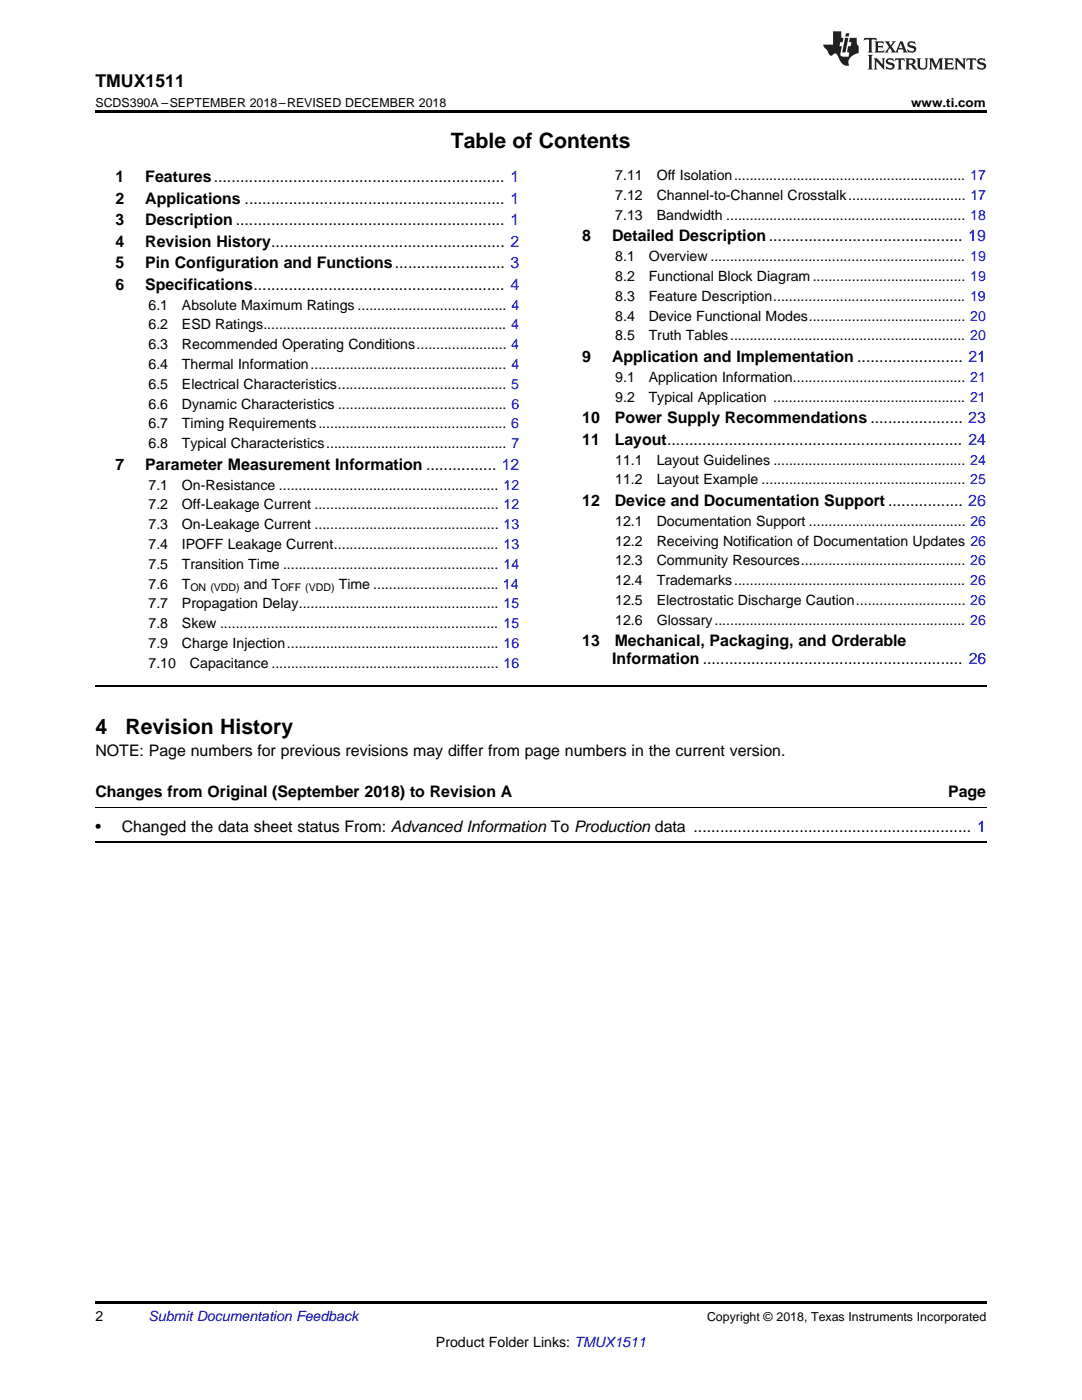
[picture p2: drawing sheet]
<svg xmlns="http://www.w3.org/2000/svg" width="216mm" height="279mm" viewBox="0 0 216 279" stroke-linecap="round" stroke-linejoin="round" font-family="sans-serif">
<defs><g id="words">
<g font-size="4.2">
<text x="90" y="29.6">Table of Contents</text>
<text x="19" y="146.6">4</text>
<text x="25" y="146.6">Revision History</text>
</g>
<text font-size="3.5" x="19" y="17.3">TMUX1511</text>
<g font-size="3.2">
<text x="23" y="36.3">1</text>
<text x="23" y="40.6">2</text>
<text x="29" y="36.3">Features.................................................................. 1</text>
<text x="29" y="40.6">Applications ........................................................... 1</text>
<text x="23" y="44.9">3</text>
<text x="29" y="44.9">Description ............................................................. 1</text>
<text x="23" y="49.2">4</text>
<text x="23" y="53.6">5</text>
<text x="29" y="49.2">Revision History..................................................... 2</text>
<text x="29" y="53.6">Pin Configuration and Functions......................... 3</text>
<text x="116.2" y="48.2">8</text>
<text x="122.1" y="48.2">Detailed Description............................................ 19</text>
<text x="23" y="57.9">6</text>
<text x="29" y="57.9">Specifications......................................................... 4</text>
<text x="116.2" y="72.2">9</text>
<text x="122.1" y="72.2">Application and Implementation ........................ 21</text>
<text x="116.2" y="84.5">10</text>
<text x="116.2" y="88.8">11</text>
<text x="122.7" y="84.5">Power Supply Recommendations ..................... 23</text>
<text x="122.7" y="88.8">Layout................................................................... 24</text>
<text x="23" y="93.8">7</text>
<text x="29" y="93.8">Parameter Measurement Information ................ 12</text>
<text x="116.2" y="101">12</text>
<text x="122.7" y="101">Device and Documentation Support ................. 26</text>
<text x="116.2" y="129">13</text>
<text x="122.7" y="129">Mechanical, Packaging, and Orderable</text>
<text x="122.2" y="132.5">Information ........................................................... 26</text>
<text x="19" y="150.9">NOTE: Page numbers for previous revisions may differ from page numbers in the current version.</text>
<text x="19" y="159">Changes from Original (September 2018) to Revision A</text>
<text x="189.2" y="159">Page</text>
<text x="19" y="166.1">•</text>
<text x="24.3" y="166.1">Changed the data sheet status From: Advanced Information To Production data ............................................................... 1</text>
</g>
<g font-size="2.8">
<text x="122.8" y="36">7.11</text>
<text x="131" y="36">Off Isolation........................................................... 17</text>
<text x="122.8" y="39.9">7.12</text>
<text x="131" y="39.9">Channel-to-Channel Crosstalk.............................. 17</text>
<text x="122.8" y="43.9">7.13</text>
<text x="131" y="43.9">Bandwidth ............................................................. 18</text>
<text x="122.8" y="52.1">8.1</text>
<text x="129.4" y="52.1">Overview ................................................................. 19</text>
<text x="122.8" y="56.1">8.2</text>
<text x="129.4" y="56.1">Functional Block Diagram....................................... 19</text>
<text x="29.6" y="61.8">6.1</text>
<text x="29.6" y="65.8">6.2</text>
<text x="36.3" y="61.8">Absolute Maximum Ratings ...................................... 4</text>
<text x="36.3" y="65.8">ESD Ratings.............................................................. 4</text>
<text x="122.8" y="60">8.3</text>
<text x="122.8" y="64">8.4</text>
<text x="129.4" y="60">Feature Description................................................. 19</text>
<text x="129.4" y="64">Device Functional Modes........................................ 20</text>
<text x="29.6" y="69.7">6.3</text>
<text x="36.3" y="69.7">Recommended Operating Conditions....................... 4</text>
<text x="122.8" y="67.9">8.5</text>
<text x="129.4" y="67.9">Truth Tables............................................................ 20</text>
<text x="29.6" y="73.7">6.4</text>
<text x="29.6" y="77.6">6.5</text>
<text x="36.3" y="73.7">Thermal Information.................................................. 4</text>
<text x="36.3" y="77.6">Electrical Characteristics........................................... 5</text>
<text x="122.8" y="76.2">9.1</text>
<text x="129.4" y="76.2">Application Information............................................ 21</text>
<text x="29.6" y="81.6">6.6</text>
<text x="36.3" y="81.6">Dynamic Characteristics ........................................... 6</text>
<text x="122.8" y="80.2">9.2</text>
<text x="129.4" y="80.2">Typical Application ................................................. 21</text>
<text x="29.6" y="85.5">6.7</text>
<text x="29.6" y="89.5">6.8</text>
<text x="36.3" y="85.5">Timing Requirements................................................ 6</text>
<text x="36.3" y="89.5">Typical Characteristics.............................................. 7</text>
<text x="122.8" y="92.7">11.1</text>
<text x="131" y="92.7">Layout Guidelines ................................................. 24</text>
<text x="29.6" y="97.7">7.1</text>
<text x="29.6" y="101.7">7.2</text>
<text x="36.3" y="97.7">On-Resistance ........................................................ 12</text>
<text x="36.3" y="101.7">Off-Leakage Current ............................................... 12</text>
<text x="122.8" y="96.7">11.2</text>
<text x="131" y="96.7">Layout Example .................................................... 25</text>
<text x="29.6" y="105.6">7.3</text>
<text x="36.3" y="105.6">On-Leakage Current ............................................... 13</text>
<text x="122.8" y="104.9">12.1</text>
<text x="131" y="104.9">Documentation Support ........................................ 26</text>
<text x="29.6" y="109.6">7.4</text>
<text x="29.6" y="113.5">7.5</text>
<text x="36.3" y="109.6">IPOFF Leakage Current.......................................... 13</text>
<text x="36.3" y="113.5">Transition Time ....................................................... 14</text>
<text x="122.8" y="108.9">12.2</text>
<text x="122.8" y="112.8">12.3</text>
<text x="131" y="108.9">Receiving Notification of Documentation Updates 26</text>
<text x="131" y="112.8">Community Resources.......................................... 26</text>
<text x="29.6" y="117.5">7.6</text>
<text x="36.3" y="117.5">T</text>
<text x="48.6" y="117.5">and T</text>
<text x="67.6" y="117.5">Time ................................ 14</text>
<text x="122.8" y="116.8">12.4</text>
<text x="131" y="116.8">Trademarks........................................................... 26</text>
<text x="29.6" y="121.4">7.7</text>
<text x="29.6" y="125.4">7.8</text>
<text x="36.3" y="121.4">Propagation Delay................................................... 15</text>
<text x="36.3" y="125.4">Skew ....................................................................... 15</text>
<text x="122.8" y="120.7">12.5</text>
<text x="122.8" y="124.7">12.6</text>
<text x="131" y="120.7">Electrostatic Discharge Caution............................ 26</text>
<text x="131" y="124.7">Glossary................................................................ 26</text>
<text x="29.6" y="129.3">7.9</text>
<text x="36.3" y="129.3">Charge Injection...................................................... 16</text>
<text x="29.6" y="133.3">7.10</text>
<text x="37.9" y="133.3">Capacitance .......................................................... 16</text>
<text x="19" y="263.6">2</text>
<text x="87" y="268.9">Product Folder Links: TMUX1511</text>
</g>
<text font-size="2.8" fill="#0000c8" x="29.6" y="263.6">Submit Documentation Feedback</text>
<g font-size="2.5">
<text x="19" y="21.4">SCDS390A –SEPTEMBER 2018–REVISED DECEMBER 2018</text>
<text x="181.8" y="21.4">www.ti.com</text>
<text x="141.1" y="263.6">Copyright © 2018, Texas Instruments Incorporated</text>
</g>
<g font-size="2.1">
<text x="38" y="118">ON (VDD)</text>
<text x="55.9" y="118">OFF (VDD)</text>
</g>
</g></defs>
<path d="M19 22h177.8v.5h-177.8zM19 259.7h177.8v.5h-177.8z" fill="#000"/>
<path d="M19 137h177.8M19 168h177.8" fill="none" stroke="#000" stroke-width=".35"/>
<path d="M19 161.1h177.8" fill="none" stroke="#000" stroke-width=".2"/>
<g fill="#231f20">
<path d="M172.5 7.6l-.1 .5 .4-.2h.6v.1v2.1l-.2 .4h.9l-.2-.4v-2.1l.1-.1h.5l.5 .2-.2-.5zM174.5 8.3l.2 .3v1.5l-.2 .4h1.8l.2-.6a1.04 1.04 0 0 1-1.3 .2v-.7h.6l.3 .2v-.6l-.3 .2h-.6v-.6l.8-.1 .4 .3-.2-.5zM176.5 8.3l.9 1.1-.9 1.1h.8l-.2-.2 .4-.7 .5 .7-.2 .2h1.5l-.2-.2 .2-.4h.9l.1 .4-.2 .2h1l-.3-.3-.7-1.9h-.5l-.9 2-.8-1 .9-1h-.8l.1 .3-.4 .5-.3-.6 .1-.2zM179.7 8.6l.4 1h-.7zM181.3 8.4a.63 .63 0 0 0-.2 .7 .63 .63 0 0 0 .6 .4l.6 .2 .1 .2a.75 .75 0 0 1-.7 .4 .75 .75 0 0 1-.6-.5l.1 .7 .1-.1a1.11 1.11 0 0 0 1.5-.6 1.13 1.13 0 0 0-1.2-.8l-.1-.4a1.04 1.04 0 0 1 1.2 .2l-.2-.5-.2 .1-.4-.2zM173.2 10.9l.2 .4v2.2l-.2 .4h1l-.3-.4v-2.2l.3-.4zM174.3 11.6l.3 .4v1.5l-.3 .4h.8l-.2-.4v-1.3l1.5 1.7v-1.9l.2-.4h-.7l.2 .4v.9l-1.1-1.3zM177 11.8a.62 .62 0 0 0-.2 .7 .62 .62 0 0 0 .6 .4l.6 .1 .1 .3a.76 .76 0 0 1-.7 .3 .76 .76 0 0 1-.7-.4l.2 .7 .1-.1a1.11 1.11 0 0 0 1.5-.6 1.13 1.13 0 0 0-1.2-.8l-.1-.4a1.04 1.04 0 0 1 1.2 .2l-.2-.6-.2 .1-.5-.1zM178.7 11.6l-.2 .6a.61 .61 0 0 1 .8-.3v1.6l-.2 .4h.9l-.2-.4v-1.6a.63 .63 0 0 1 .7 .3l-.1-.6zM180.6 11.6l.3 .4v1.5l-.3 .4h1l-.2-.2-.1-.8 .6 .2a.76 .76 0 0 0 1.2 .7l-1-1a.58 .58 0 0 0 .6-.5 .58 .58 0 0 0-.5-.6zM181.4 11.9h.1a.45 .45 0 0 1 .5 .1 .45 .45 0 0 1 .1 .5l-.8 .2zM182.9 11.6l.2 .2a2.17 2.17 0 0 0 .3 1.9 .99 .99 0 0 0 1.6-.6v-1.1l.2-.4h-.7l.2 .2a1.92 1.92 0 0 1-.2 1.8 .6 .6 0 0 1-.9-.5v-1.1l.2-.4zM185.4 11.6l.2 .4v1.5l-.2 .4h.7l-.2-.4v-1.4l.8 1.8 .8-1.8v1.4l-.2 .4h.9l-.2-.4v-1.5l.2-.4h-.8l-.6 1.5-.6-1.5zM188.4 11.6l.2 .4v1.5l-.2 .4h1.8l.1-.6a1.04 1.04 0 0 1-1.2 .1v-.6h.5l.4 .2v-.6l-.4 .2h-.5v-.7h.8l.3 .3-.1-.6zM190.5 11.6l.2 .4v1.5l-.2 .4h.7l-.2-.4v-1.3l1.5 1.7v-1.9l.2-.4h-.7l.2 .4v.9l-1.1-1.3zM192.9 11.6l-.1 .6a.61 .61 0 0 1 .7-.3l.1 1.6-.3 .4h1l-.3-.4 .1-1.6a.63 .63 0 0 1 .7 .3l-.1-.6zM195.2 11.8a.62 .62 0 0 0-.2 .7 .62 .62 0 0 0 .6 .4l.6 .1 .1 .3a.76 .76 0 0 1-.7 .3 .76 .76 0 0 1-.6-.4l.1 .7 .1-.1a1.11 1.11 0 0 0 1.6-.6 1.13 1.13 0 0 0-1.3-.8l-.1-.4a1.04 1.04 0 0 1 1.2 .2l-.1-.6-.2 .1-.5-.1z"/>
<path d="M166.2 6.3v2.6h-1.9v.4l.8 .9a.91 .91 0 0 0 1 .8 .56 .56 0 0 1 .5-.3 .56 .56 0 0 1 .5 .3l.4 .8a1.53 1.53 0 0 0 1.9 1.2 1.54 1.54 0 0 1 1-2.1l.9-.3v-1.4a1.52 1.52 0 0 1-.4-1.6h-1.3l-.2 .8h.5l-.2 .8h-.5l-.1 1v.2l.4 .1-.2 .8a1.93 1.93 0 0 1-1.6-.3l.3-1.8h-.5l.2-.8h.4l.2-.8h-.4v-1.3zM168.6 7.6l-.6 2.9h.7l.6-2.9zM168.8 6.6l-.1 .7h.6l.2-.7z"/>
</g>
<use href="#words"/>
</svg>
